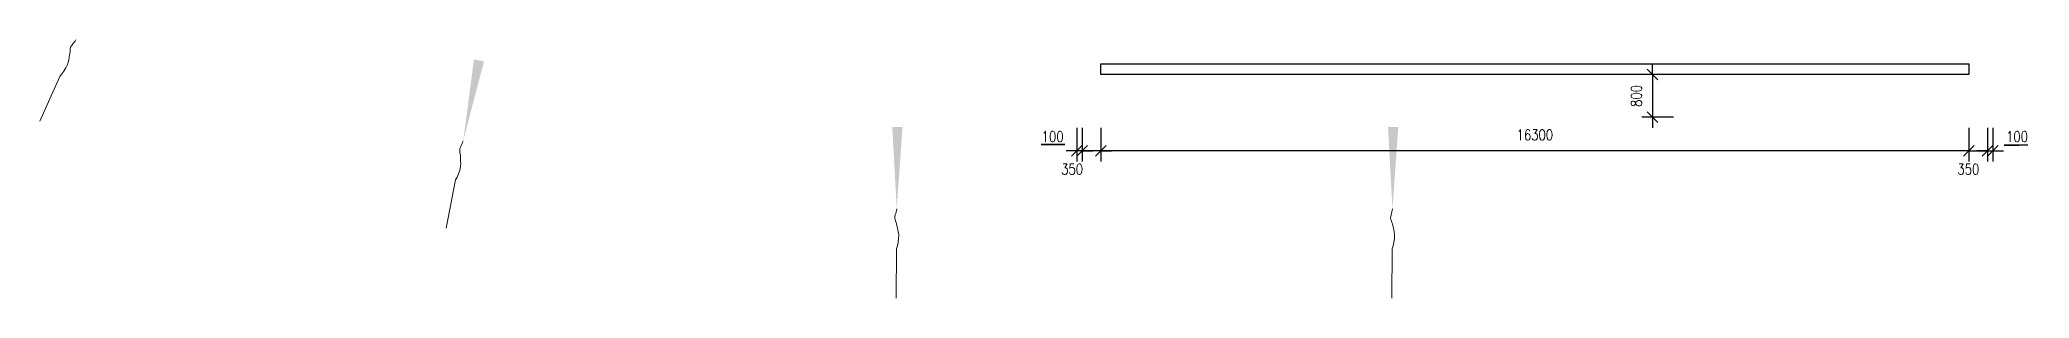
# Model space of a CAD drawing. Header units: millimetres. Extents: x 833220848 to 834439174, y 817676276 to 818025844.
# Drawn here: x 834216913 to 834254263, y 817780358 to 817785202 of the extents above; entities that cross this region are included whole.
import ezdxf

# ---------------------------------------------------------------- set-up
doc = ezdxf.new("R2010")
doc.units = ezdxf.units.MM
doc.header["$LTSCALE"] = 1000
doc.header["$MEASUREMENT"] = 0
doc.layers.add('01_Base_Plan', color=5, linetype='Continuous', lineweight=5)
doc.layers.add('VPA031_Dimension 1F', color=6, linetype='Continuous', lineweight=13)
doc.layers.add('_BD Amendment C Changes', color=10, linetype='Continuous')
doc.layers.add('fill', color=1, linetype='Continuous', plot=False)
doc.styles.add('RLP-SIMPLEX', font='SIMPLEX.shx', dxfattribs={"width": 0.8})
doc.dimstyles.new('VP-SIMPLEX_D200', dxfattribs={"dimscale": 200, "dimtxt": 1, "dimasz": 1, "dimexe": 1, "dimexo": 1, "dimgap": 1, "dimtad": 1, "dimdec": 1, "dimdsep": 46, "dimtxsty": 'RLP-SIMPLEX', "dimblk": 'OBLIQUE', "dimcen": 1, "dimclrd": 1, "dimclre": 1, "dimclrt": 256, "dimadec": 1, "dimazin": 2, "dimtfac": 1, "dimtdec": 1, "dimtix": 1, "dimtmove": 2, "dimatfit": 1, "dimfxl": 0, "dimtolj": 1, "dimtzin": 0, "dimarcsym": 0})

# ---------------------------------------------------------------- blocks, each defined once
blk = doc.blocks.new('_Oblique')
at = {"color": 0, "linetype": 'ByBlock', "lineweight": -2}
blk.add_line((-0.5, -0.5), (0.5, 0.5), dxfattribs=at)
blk = doc.blocks.new('*D40')
at = {"layer": 'VPA031_Dimension 1F', "color": 1, "lineweight": -2}
for p, q in [((834247188, 817784551), (834247188, 817784751)), ((834247582, 817784551), (834246988, 817784551)), ((834247188, 817784551), (834247188, 817783751)), ((834247582, 817783751), (834246988, 817783751)), ((834247188, 817783751), (834247188, 817783551))]:
    blk.add_line(p, q, dxfattribs=at)
at = {"layer": 'VPA031_Dimension 1F', "color": 1, "lineweight": -2, "xscale": 200, "yscale": 200, "zscale": 200}
for p, rotation in [((834247188, 817784551), 270), ((834247188, 817783751), 90)]:
    blk.add_blockref('_Oblique', p, dxfattribs=dict(at, rotation=rotation))
at = {"layer": 'VPA031_Dimension 1F', "color": 6, "insert": (834246888, 817784151), "char_height": 200, "attachment_point": 5, "rotation": 90, "style": 'RLP-SIMPLEX'}
blk.add_mtext('\\A1;800', dxfattribs=at)
blk = doc.blocks.new('*D50')
at = {"layer": 'VPA031_Dimension 1F', "color": 1, "lineweight": -2}
for p, q in [((834236382, 817783551), (834236382, 817782920)), ((834236482, 817783551), (834236482, 817782920)), ((834236382, 817783120), (834236182, 817783120)), ((834236482, 817783120), (834236382, 817783120)), ((834236482, 817783120), (834236682, 817783120))]:
    blk.add_line(p, q, dxfattribs=at)
at = {"layer": 'VPA031_Dimension 1F', "color": 1, "lineweight": -2, "xscale": 200, "yscale": 200, "zscale": 200}
blk.add_blockref('_Oblique', (834236382, 817783120), dxfattribs=at)
at = {"layer": 'VPA031_Dimension 1F', "color": 1, "lineweight": -2, "xscale": 200, "yscale": 200, "zscale": 200, "rotation": 180}
blk.add_blockref('_Oblique', (834236482, 817783120), dxfattribs=at)
at = {"layer": 'VPA031_Dimension 1F', "color": 6, "insert": (834235928, 817783388), "char_height": 200, "attachment_point": 5, "style": 'RLP-SIMPLEX'}
blk.add_mtext('\\A1;100', dxfattribs=at)
blk = doc.blocks.new('*D51')
at = {"layer": 'VPA031_Dimension 1F', "color": 1, "lineweight": -2}
for p, q in [((834236482, 817783551), (834236482, 817782920)), ((834236832, 817783551), (834236832, 817782920)), ((834236482, 817783120), (834236282, 817783120)), ((834236832, 817783120), (834236482, 817783120)), ((834236832, 817783120), (834237032, 817783120))]:
    blk.add_line(p, q, dxfattribs=at)
at = {"layer": 'VPA031_Dimension 1F', "color": 1, "lineweight": -2, "xscale": 200, "yscale": 200, "zscale": 200}
blk.add_blockref('_Oblique', (834236482, 817783120), dxfattribs=at)
at = {"layer": 'VPA031_Dimension 1F', "color": 1, "lineweight": -2, "xscale": 200, "yscale": 200, "zscale": 200, "rotation": 180}
blk.add_blockref('_Oblique', (834236832, 817783120), dxfattribs=at)
at = {"layer": 'VPA031_Dimension 1F', "color": 6, "insert": (834236295, 817782776), "char_height": 200, "attachment_point": 5, "style": 'RLP-SIMPLEX'}
blk.add_mtext('\\A1;350', dxfattribs=at)
blk = doc.blocks.new('*D52')
at = {"layer": 'VPA031_Dimension 1F', "color": 1, "lineweight": -2}
for p, q in [((834236832, 817783551), (834236832, 817782920)), ((834253132, 817783551), (834253132, 817782920)), ((834253132, 817783120), (834236832, 817783120))]:
    blk.add_line(p, q, dxfattribs=at)
at = {"layer": 'VPA031_Dimension 1F', "color": 1, "lineweight": -2, "xscale": 200, "yscale": 200, "zscale": 200, "rotation": 180}
blk.add_blockref('_Oblique', (834236832, 817783120), dxfattribs=at)
at = {"layer": 'VPA031_Dimension 1F', "color": 1, "lineweight": -2, "xscale": 200, "yscale": 200, "zscale": 200}
blk.add_blockref('_Oblique', (834253132, 817783120), dxfattribs=at)
at = {"layer": 'VPA031_Dimension 1F', "color": 6, "insert": (834244982, 817783420), "char_height": 200, "attachment_point": 5, "style": 'RLP-SIMPLEX'}
blk.add_mtext('\\A1;16300', dxfattribs=at)
blk = doc.blocks.new('*D53')
at = {"layer": 'VPA031_Dimension 1F', "color": 1, "lineweight": -2}
for p, q in [((834253482, 817783551), (834253482, 817782920)), ((834253582, 817783551), (834253582, 817782920)), ((834253482, 817783120), (834253282, 817783120)), ((834253482, 817783120), (834253582, 817783120)), ((834253582, 817783120), (834253782, 817783120))]:
    blk.add_line(p, q, dxfattribs=at)
at = {"layer": 'VPA031_Dimension 1F', "color": 1, "lineweight": -2, "xscale": 200, "yscale": 200, "zscale": 200}
blk.add_blockref('_Oblique', (834253482, 817783120), dxfattribs=at)
at = {"layer": 'VPA031_Dimension 1F', "color": 1, "lineweight": -2, "xscale": 200, "yscale": 200, "zscale": 200, "rotation": 180}
blk.add_blockref('_Oblique', (834253582, 817783120), dxfattribs=at)
at = {"layer": 'VPA031_Dimension 1F', "color": 6, "insert": (834254036, 817783388), "char_height": 200, "attachment_point": 5, "style": 'RLP-SIMPLEX'}
blk.add_mtext('\\A1;100', dxfattribs=at)
blk = doc.blocks.new('*D54')
at = {"layer": 'VPA031_Dimension 1F', "color": 1, "lineweight": -2}
for p, q in [((834253132, 817783551), (834253132, 817782920)), ((834253482, 817783551), (834253482, 817782920)), ((834253132, 817783120), (834252932, 817783120)), ((834253132, 817783120), (834253482, 817783120)), ((834253482, 817783120), (834253682, 817783120))]:
    blk.add_line(p, q, dxfattribs=at)
at = {"layer": 'VPA031_Dimension 1F', "color": 1, "lineweight": -2, "xscale": 200, "yscale": 200, "zscale": 200}
blk.add_blockref('_Oblique', (834253132, 817783120), dxfattribs=at)
at = {"layer": 'VPA031_Dimension 1F', "color": 1, "lineweight": -2, "xscale": 200, "yscale": 200, "zscale": 200, "rotation": 180}
blk.add_blockref('_Oblique', (834253482, 817783120), dxfattribs=at)
at = {"layer": 'VPA031_Dimension 1F', "color": 6, "insert": (834253119, 817782776), "char_height": 200, "attachment_point": 5, "style": 'RLP-SIMPLEX'}
blk.add_mtext('\\A1;350', dxfattribs=at)

msp = doc.modelspace()

# ---------------------------------------------------------------- linework, layer by layer
at = {"layer": '01_Base_Plan'}
for p, q in [((834217287.53, 817784517.55), (834216912.74, 817783673.98)), ((834224720.4, 817782574.4), (834224544.05, 817781668.32)), ((834232996.18, 817781280.88), (834232989.47, 817780357.82)), ((834242303.89, 817781280.88), (834242297.18, 817780357.82))]:
    msp.add_line(p, q, dxfattribs=at)
at = {"layer": '01_Base_Plan', "flags": 128}
for points in [[(834217591.54, 817785202.16), (834217574.08, 817785179.17), (834217557.54, 817785155.79), (834217540.09, 817785132.81), (834217522.63, 817785109.82), (834217505.18, 817785086.84), (834217492.32, 817785061.89), (834217485.89, 817785034.18), (834217483.14, 817785004.9), (834217480.92, 817784974.3), (834217478.18, 817784945.02), (834217472.67, 817784916.92), (834217467.16, 817784888.82), (834217461.66, 817784860.71), (834217456.15, 817784832.61), (834217450.25, 817784803.59), (834217432.02, 817784740.69), (834217401.71, 817784677.52), (834217364.97, 817784617.11), (834217326.12, 817784561.95), (834217287.53, 817784517.55)], [(834224863.37, 817783309.7), (834224851.5, 817783283.39), (834224840.62, 817783256.9), (834224828.76, 817783230.59), (834224816.89, 817783204.28), (834224805.03, 817783177.97), (834224798.08, 817783150.77), (834224798.03, 817783122.33), (834224801.91, 817783093.17), (834224806.59, 817783062.86), (834224810.47, 817783033.71), (834224811.4, 817783005.08), (834224812.33, 817782976.46), (834224813.26, 817782947.84), (834224814.19, 817782919.22), (834224814.94, 817782889.62), (834224811.26, 817782824.23), (834224795.86, 817782755.88), (834224773.58, 817782688.77), (834224748.07, 817782626.31), (834224720.4, 817782574.4)], [(834233001.48, 817782029.92), (834232994.65, 817782001.88), (834232988.83, 817781973.84), (834232982.01, 817781945.8), (834232975.18, 817781917.76), (834232968.36, 817781889.71), (834232966.53, 817781861.7), (834232971.71, 817781833.73), (834232980.88, 817781805.79), (834232991.07, 817781776.85), (834233000.24, 817781748.91), (834233006.42, 817781720.95), (834233012.59, 817781692.99), (834233018.77, 817781665.03), (834233024.94, 817781637.06), (834233031.13, 817781608.1), (834233039.53, 817781543.15), (834233036.97, 817781473.14), (834233027.41, 817781403.07), (834233013.83, 817781336.99), (834232996.18, 817781280.88)], [(834242309.19, 817782029.92), (834242302.37, 817782001.88), (834242296.54, 817781973.84), (834242289.72, 817781945.8), (834242282.9, 817781917.76), (834242276.07, 817781889.71), (834242274.25, 817781861.7), (834242279.42, 817781833.73), (834242288.6, 817781805.79), (834242298.78, 817781776.85), (834242307.96, 817781748.91), (834242314.13, 817781720.95), (834242320.31, 817781692.99), (834242326.48, 817781665.03), (834242332.66, 817781637.06), (834242338.84, 817781608.1), (834242347.25, 817781543.15), (834242344.69, 817781473.14), (834242335.13, 817781403.07), (834242321.54, 817781336.99), (834242303.89, 817781280.88)]]:
    msp.add_lwpolyline(points, dxfattribs=at)
at = {"layer": '01_Base_Plan'}
for points in [[(834224863.37, 817783309.7), (834225252.14, 817784798.3), (834225063.73, 817784835.38)], [(834233001.48, 817782029.92), (834233109.85, 817783564.63), (834232917.84, 817783566.43)], [(834242309.19, 817782029.92), (834242417.56, 817783564.63), (834242225.55, 817783566.43)]]:
    msp.add_solid(points, dxfattribs=at)
at = {"layer": '_BD Amendment C Changes', "ltscale": 500, "const_width": 30}
for points in [[(834235707.79, 817783239.28), (834236159.32, 817783241.08)], [(834253788.02, 817783228.3), (834254239.55, 817783230.1)]]:
    msp.add_lwpolyline(points, dxfattribs=at)
at = {"layer": 'fill', "ltscale": 500}
msp.add_lwpolyline([(834236832.36, 817784750.74), (834253132.36, 817784750.74), (834253132.36, 817784550.74), (834236832.36, 817784550.74)], close=True, dxfattribs=at)

# ---------------------------------------------------------------- dimensions: what is measured, and where the dimension line sits
at = {"layer": 'VPA031_Dimension 1F'}
dim = msp.add_linear_dim(base=(834247188.37, 817783750.74), p1=(834247782.36, 817784550.74), p2=(834247782.36, 817783750.74), angle=90, dimstyle='VP-SIMPLEX_D200', override={"dimclrt": 6}, dxfattribs=at)
dim.commit()
dim.dimension.update_dxf_attribs({"geometry": '*D40', "text_midpoint": (834246888.37, 817784150.74)})
for base, p1, p2, picture, middle in [((834236382.36, 817783120.16), (834236482.36, 817783750.74), (834236382.36, 817783750.74), '*D50', (834235928.45, 817783388.45)), ((834236482.36, 817783120.16), (834236832.36, 817783750.74), (834236482.36, 817783750.74), '*D51', (834236295.33, 817782775.9))]:
    dim = msp.add_linear_dim(base=base, p1=p1, p2=p2, dimstyle='VP-SIMPLEX_D200', override={"dimclrt": 6}, dxfattribs=at)
    dim.commit()
    dim.dimension.update_dxf_attribs({"geometry": picture, "text_midpoint": middle, "dimtype": 160})
dim = msp.add_linear_dim(base=(834236832.36, 817783120.16), p1=(834253132.36, 817783750.74), p2=(834236832.36, 817783750.74), dimstyle='VP-SIMPLEX_D200', override={"dimclrt": 6}, dxfattribs=at)
dim.commit()
dim.dimension.update_dxf_attribs({"geometry": '*D52', "text_midpoint": (834244982.36, 817783420.16)})
for base, p1, p2, picture, middle in [((834253482.36, 817783120.16), (834253132.36, 817783750.74), (834253482.36, 817783750.74), '*D54', (834253119.39, 817782775.9)), ((834253582.36, 817783120.16), (834253482.36, 817783750.74), (834253582.36, 817783750.74), '*D53', (834254036.26, 817783388.44))]:
    dim = msp.add_linear_dim(base=base, p1=p1, p2=p2, angle=180, dimstyle='VP-SIMPLEX_D200', override={"dimclrt": 6}, dxfattribs=at)
    dim.commit()
    dim.dimension.update_dxf_attribs({"geometry": picture, "text_midpoint": middle, "dimtype": 160})

doc.saveas('drawing.dxf')
